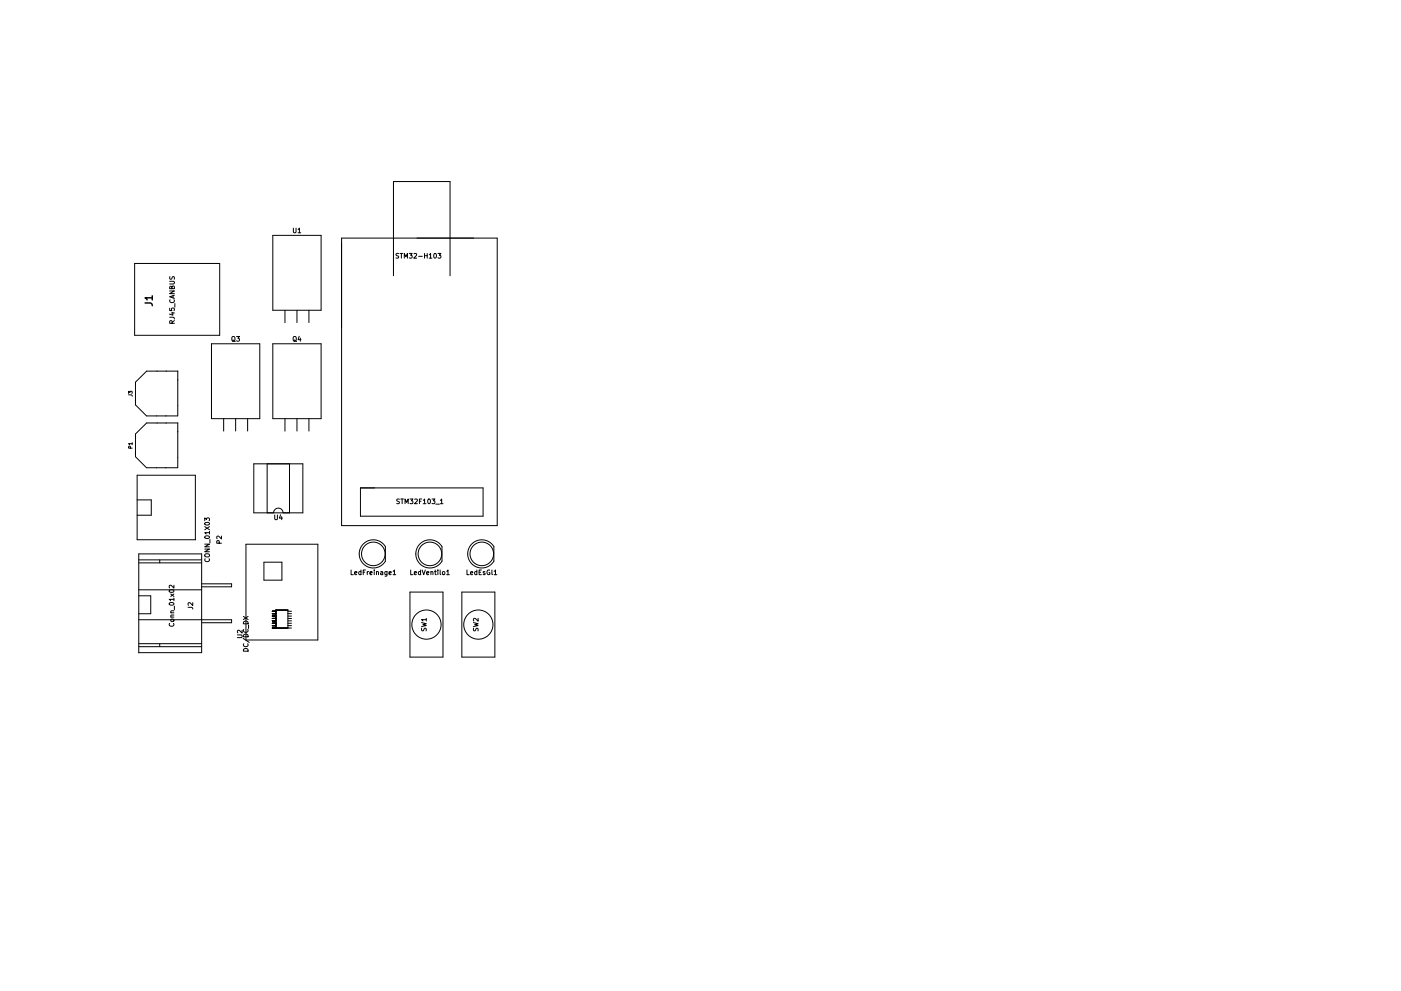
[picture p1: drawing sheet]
<svg xmlns="http://www.w3.org/2000/svg" width="297mm" height="210mm" viewBox="0 0 297 210" stroke-linecap="round" stroke-linejoin="round" font-family="sans-serif">
<g fill="none" stroke="#000" stroke-width=".21">
<path d="M28.5 55.9h18.1v15.2h-18.1zM36 59.7h.8l.2 .2-.2 .4h-.8M36 58.7l.1 .5a.42 .42 0 0 0 .5-.5l.3 .1v.5M57.8 49.9h10.3v15.9h-10.3zM62.2 48.4v.8l.2 .2 .4-.2v-.8M63.2 48.7l.3-.3v1M63.2 49.4h.6M72.4 50.5h33v61h-33zM83.4 58.5v-20h12v20M84.5 53.8l-.5 .1a.42 .42 0 0 0 .5 .5l-.1 .3h-.4M84.8 53.8h.6M85.1 53.8v1"/>
<path d="M85.7 54.8v-1l.4 .7 .3-.7v1M86.8 53.8h.6l-.3 .4h.2v.5h-.5M87.8 53.9l.3-.1 .2 .3-.6 .7h.6M88.8 54.4h.7M90 53.8v1M90 54.2h.6M90.6 53.8v1M91 54.1l.3-.3v1M91 54.8h.6M92.1 53.9l.1-.1a.49 .49 0 0 1 .4 .5 .49 .49 0 0 1-.5 .4l-.1-.3zM92.9 53.8h.6l-.4 .4h.3v.5h-.5M36 67.3l.8 .1 .2 .3"/>
<path d="M36 65.4v.5h.5l-.1-.5h.5v.5M36 61.7h1l-1 .6h1M36.1 63.6a.44 .44 0 0 0 .4 .6 .44 .44 0 0 0 .4-.6M36.3 66.4h.7M36.5 60.9l.1-.2 .4 .2v.4h-1l.1-.5h.3l.1 .5M36.5 68.6v-.5h-.4l-.1 .5h1M36.6 66.3v.6l-.7-.3M36.7 62.7v.5M37 62.6l-1 .4 1 .3M37 68l-.5 .4M37.1 64.4v.8M37.7 78.7h-6.6l-2.4 2.4v4.8l2.4 2.3h6.6v-9.5"/>
<path d="M44.8 72.9h10.3v15.9h-10.3zM49.2 71.5l.2-.1 .4 .1v.6l-.1 .2-.5-.1zM49.3 72.2l.6 .3M50.2 71.4h.6l-.4 .4 .3 .1v.4h-.5M57.8 72.9h10.3v15.9h-10.3zM60.4 65.8v2.7M62.3 71.4l.5 .1v.6l-.2 .3-.4-.2v-.5zM62.3 72.2l.6 .3M63 65.8v2.7M63.4 71.3l-.2 .8h.6M63.7 71.7v.7M65.5 65.8v2.7"/>
<path d="M27.3 83.8h.6l.1 .3M27.3 83.5v-.5l.3 .3v-.3h.4v.5M27.7 95.1l-.1-.4h-.3v.4h.7M28 94.1h-.7l.2 .3M28 93.9v.5M37.7 89.7h-6.6l-2.4 2.4v4.8l2.4 2.3h6.6v-9.5M47.4 88.8v2.7M50 88.8v2.7M52.5 88.8v2.7M53.8 98.4h10.4v10.4h-10.4zM56.6 98.4v10.4M60.4 88.8v2.7"/>
<path d="M61.4 98.4v10.4M63 88.8v2.7M65.5 88.8v2.7M29.1 106.1h3v3.2h-3M29.1 100.8h12.3v13.7h-12.3zM29.4 119.4h13.4M29.4 118.8h13.4M33.9 118.8v.6M43.4 116.5h1l-1 .6h1M43.4 115.4h1l-1 .6h1M43.4 110.5v-.6l.4 .3 .1-.3h.4v.6M43.4 111.7l1 .7"/>
<path d="M43.5 117.6l.2-.1h.6l.1 .4-.3 .3-.5-.1zM43.5 113.8a.49 .49 0 0 1 .5-.2 .49 .49 0 0 1 .4 .5 .49 .49 0 0 1-.6 .2 .49 .49 0 0 1-.3-.5zM43.5 111a.49 .49 0 0 1 .5-.2 .49 .49 0 0 1 .4 .5 .49 .49 0 0 1-.6 .2 .49 .49 0 0 1-.3-.5zM43.5 118.5a.44 .44 0 0 0 .4 .7 .44 .44 0 0 0 .4-.7M44.4 113h-1l.3 .3M44.4 112.7v.6M44.4 111.7l-1 .7M44.5 114.4v.8M46.5 115.3l-.1-.5-.4-.1v.6h1M47 113.7v.7l-.8-.7-.2 .2v.4M52.2 115.5h15.2v20.3h-15.2zM56 119.3h3.8v3.8h-3.8z"/>
<path d="M58 108.8a1 1 0 0 1 1-1 1 1 0 0 1 1 1M58.2 109.3v.8l.2 .2 .4-.2v-.8M59.5 109.2l-.3 .7h.7M59.7 109.6v.7M76.4 103.5h26v6h-26zM77 115.4a2.99 2.99 0 0 1 4.7 .6v3.1a2.99 2.99 0 0 1-4.4 .8 2.99 2.99 0 0 1-.3-4.5zM84.7 105.9l-.5 .1a.42 .42 0 0 0 .4 .5v.3h-.5M85 105.9h.5M85.3 105.9v1M85.9 106.9v-1l.3 .7 .3-.7v1M86.9 105.9h.6l-.3 .4h.3v.5h-.6M87.9 106l.4-.1 .2 .3-.6 .7h.6"/>
<path d="M88.9 106.3h.4M89 115.4a2.99 2.99 0 0 1 4.7 .6v3.1a2.99 2.99 0 0 1-4.4 .8 2.99 2.99 0 0 1-.3-4.5zM89.4 105.9h-.5v1M89.7 106.2l.3-.3v1M89.7 106.9h.6M90.8 106l.1-.1a.49 .49 0 0 1 .4 .5 .49 .49 0 0 1-.5 .4l-.1-.3zM91.6 105.9h.6l-.3 .4h.3v.5h-.6M92.4 107h.8M93.4 106.2l.2-.3v1M93.4 106.9h.5M100 115.4a2.99 2.99 0 0 1 4.7 .6v3.1a2.99 2.99 0 0 1-4.4 .8 2.99 2.99 0 0 1-.3-4.5zM29.4 131.5h19.7v.6h-6.3"/>
<path d="M29.4 136.6h13.4M29.4 125.1h13.4M29.4 137.2h13.4M29.4 126.4h2.6v3.8h-2.6M29.4 138.5h13.4v-21h-13.4v21M33.9 136.6v.6M35.9 128a.49 .49 0 0 1 .6-.2 .49 .49 0 0 1 .3 .5 .49 .49 0 0 1-.5 .2 .49 .49 0 0 1-.4-.5zM35.9 125.3a.49 .49 0 0 1 .6-.3 .49 .49 0 0 1 .3 .5 .49 .49 0 0 1-.5 .3 .49 .49 0 0 1-.4-.5zM36 132.3a.44 .44 0 0 0 .4 .6 .44 .44 0 0 0 .4-.6M36.2 130.9h.7M36.2 130h.7M36.2 126l.7 .5"/>
<path d="M36.3 131.4h.5v.4h-.5zM36.9 130.5h-.6v.4M36.9 129.6h-.6v.4M36.9 127.2h-1l.3 .2M36.9 124.2v.6l-.7-.6-.3 .2 .1 .3M36.9 126.9v.5M36.9 126l-.7 .5M37 128.6v.8M39.9 128.9h.8l.2 .3M40.9 127.9v.6l-.7-.6-.3 .1 .1 .4M42.8 123.9h6.3v.6h-6.3M50.3 134.7h.8l.2 .2-.2 .4h-.8"/>
<path d="M51.3 133.7v.6l-.7-.6-.3 .2 .1 .4M51.6 135.4l1.2 .9M51.6 130.8l1 .6M51.6 137.8a.54 .54 0 0 1 .7-.2 .54 .54 0 0 1 .3 .6h-1zM51.6 134.7a.54 .54 0 0 1 .7-.1 .54 .54 0 0 1 .3 .5h-1zM51.7 136.6a.44 .44 0 0 0 .4 .6 .44 .44 0 0 0 .4-.6M51.7 133.5a.44 .44 0 0 0 .4 .7 .44 .44 0 0 0 .4-.7M51.7 131.9a.52 .52 0 0 1 .6-.1 .52 .52 0 0 1 .3 .6h-1zM52.6 130.8l-1 .6M52.7 132.6v.8M57.7 129.7h.8M57.7 130.2h.8"/>
<path d="M57.7 130.7h.8M57.7 131.2h.8M57.7 131.7h.8M57.7 132.2h.8M57.7 132.7h.8M57.7 133.2h4.1M58.5 133.2v-3.8h2.5v3.8M61 129.7h.8M61 130.2h.8M61 130.7h.8M61 131.2h.8M61 131.7h.8"/>
<path d="M61 132.2h.8M61 132.7h.8M74.4 120.9v1h.5M75.2 121.6l.5-.1-.1-.2h-.3l-.1 .1v.5h.4M76.5 121.3h-.3l-.1 .2v.4h.4M76.5 120.9v1M77 121.4h.3M77.5 120.9h-.5v1M77.9 121.3v.6M78.1 121.3l-.2 .2M78.4 121.6l.5-.1v-.2h-.3l-.2 .1 .1 .5h.4M79.3 120.9v.1"/>
<path d="M79.3 121.3v.6M79.8 121.4l.4-.1v.6M79.8 121.3v.6M80.7 121.3h.4v.6M81.1 121.5l-.4 .2 .1 .2h.3M82.1 121.3v.8l-.2 .2-.3-.1M82.1 121.3h-.3l-.2 .2 .1 .4h.4M82.5 121.6l.5-.1-.1-.2h-.3l-.1 .1v.5h.4M83.3 121.2l.3-.3v1M83.3 121.9h.6M86.9 125.6h7v13.8h-7zM87.1 120.9v1h.5"/>
<path d="M87.8 121.6l.5-.1v-.2h-.3l-.2 .1 .1 .5h.4M89.2 121.3h-.3l-.2 .2 .1 .4h.4M89.2 120.9v1M89.4 132.1l1 .2-.7 .2 .7 .2-1 .2M89.4 133.3l.1 .5a.42 .42 0 0 0 .5-.5l.3 .1v.5M89.5 120.9l.3 1 .4-1M90.4 131.5h-1l.3 .3M90.4 131.2v.6M90.5 121.6l.4-.1v-.2h-.3l-.1 .1v.5h.4M91.4 121.4l.3-.1 .1 .6M91.4 121.3v.6M92.1 121.3h.4"/>
<path d="M92.3 120.9v.9l.2 .1M92.8 120.9v.1M92.8 121.3v.6M93.3 120.9v.9l.2 .1M93.9 121.3h.2l.2 .2-.2 .4-.3-.2zM94.7 121.2l.3-.3v1M94.7 121.9h.6M97.9 125.6h7v13.8h-7zM99 120.9v1h.5M99.8 121.6l.4-.1v-.2h-.3l-.1 .1v.5h.4M100.4 132.1l1 .2-.7 .2 .7 .2-1 .2M100.4 133.3l.1 .5a.42 .42 0 0 0 .5-.5l.3 .1v.5"/>
<path d="M101.1 121.3h-.3l-.2 .2 .1 .4h.4M101.1 120.9v1M101.4 131.2v.6l-.7-.6-.3 .2 .1 .4M101.6 121.4h.3M102.1 120.9h-.5v1h.5M102.8 121.3l-.4 .1 .4 .2v.3h-.4M103.8 121a.45 .45 0 0 0-.6 .4 .45 .45 0 0 0 .7 .4v-.3h-.2M104.3 120.9v.9l.1 .1M104.8 121.2l.3-.3v1M104.8 121.9h.5"/>
<circle cx="79.1" cy="117.5" r="2.5"/>
<circle cx="91.1" cy="117.5" r="2.5"/>
<circle cx="102.1" cy="117.5" r="2.5"/>
<circle cx="90.4" cy="132.5" r="3.1"/>
<circle cx="101.4" cy="132.5" r="3.1"/>
</g>
<path d="M30.8 64.3h1a.49 .49 0 0 1 .5 .6M32.3 63.2h-1.5l.4 .4M32.3 62.8v.8" fill="none" stroke="#000" stroke-width=".3"/>
</svg>
